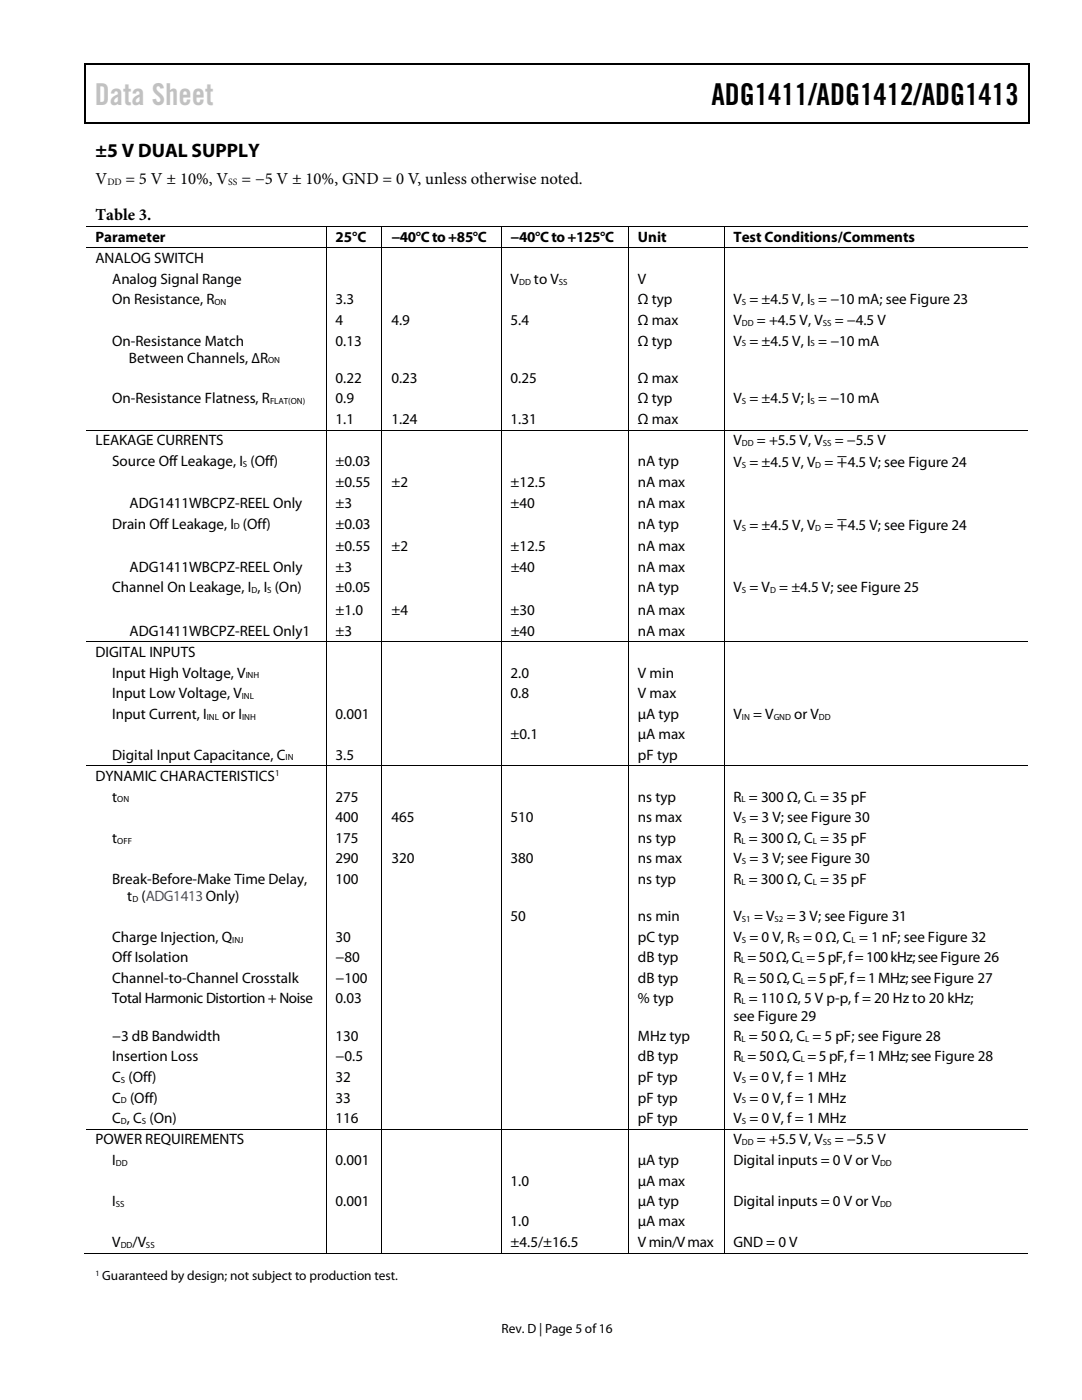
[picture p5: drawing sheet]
<svg xmlns="http://www.w3.org/2000/svg" width="216mm" height="279mm" viewBox="0 0 216 279" stroke-linecap="round" stroke-linejoin="round" font-family="sans-serif">
<defs><g id="words">
<text font-size="6" fill="#c1c1c1" x="18.9" y="20.9">Data Sheet</text>
<text font-size="6" x="141.9" y="20.9">ADG1411/ADG1412/ADG1413</text>
<text font-size="3.9" x="19" y="31.3">±5 V DUAL SUPPLY</text>
<g font-size="3.3">
<text x="19" y="36.8">V</text>
<text x="25.1" y="36.8">= 5 V ± 10%, V</text>
<text x="48.2" y="36.8">= −5 V ± 10%, GND = 0 V, unless otherwise noted.</text>
<text x="19.1" y="43.9">Table 3.</text>
</g>
<g font-size="3">
<text x="19" y="48.3">Parameter</text>
<text x="19" y="52.5">ANALOG SWITCH</text>
<text x="67" y="48.3">25°C</text>
<text x="78.1" y="48.3">−40°C to +85°C</text>
<text x="101.9" y="48.3">−40°C to +125°C</text>
<text x="127.3" y="48.3">Unit</text>
<text x="146.3" y="48.3">Test Conditions/Comments</text>
<text x="22.4" y="56.6">Analog Signal Range</text>
<text x="101.9" y="56.6">V</text>
<text x="106.6" y="56.6">to V</text>
<text x="127.3" y="56.6">V</text>
<text x="22.4" y="60.7">On Resistance, R</text>
<text x="67" y="64.9">4</text>
<text x="67" y="60.7">3.3</text>
<text x="78.1" y="64.9">4.9</text>
<text x="101.9" y="64.9">5.4</text>
<text x="127.3" y="64.9">Ω max</text>
<text x="127.3" y="60.7">Ω typ</text>
<text x="146.3" y="64.9">V</text>
<text x="146.3" y="60.7">V = ±4.5 V, I = −10 mA; see Figure 23</text>
<text x="151" y="64.9">= +4.5 V, V</text>
<text x="166.6" y="64.9">= −4.5 V</text>
<text x="22.4" y="69">On-Resistance Match</text>
<text x="67" y="69">0.13</text>
<text x="127.3" y="69">Ω typ</text>
<text x="146.3" y="69">V = ±4.5 V, I = −10 mA</text>
<text x="25.7" y="72.3">Between Channels, ∆R</text>
<text x="67" y="76.4">0.22</text>
<text x="78.1" y="76.4">0.23</text>
<text x="101.9" y="76.4">0.25</text>
<text x="127.3" y="76.4">Ω max</text>
<text x="22.4" y="80.5">On-Resistance Flatness, R</text>
<text x="67" y="80.5">0.9</text>
<text x="127.3" y="80.5">Ω typ</text>
<text x="146.3" y="80.5">V = ±4.5 V; I = −10 mA</text>
<text x="19" y="88.9">LEAKAGE CURRENTS</text>
<text x="67" y="84.6">1.1</text>
<text x="78.1" y="84.6">1.24</text>
<text x="101.9" y="84.6">1.31</text>
<text x="127.3" y="84.6">Ω max</text>
<text x="146.3" y="88.9">V</text>
<text x="151" y="88.9">= +5.5 V, V</text>
<text x="166.6" y="88.9">= −5.5 V</text>
<text x="22.4" y="93">Source Off Leakage, I (Off)</text>
<text x="67" y="93">±0.03</text>
<text x="127.3" y="93">nA typ</text>
<text x="146.3" y="93.2">V = ±4.5 V, V = ∓4.5 V; see Figure 24</text>
<text x="25.9" y="101.4">ADG1411WBCPZ-REEL Only</text>
<text x="67" y="101.4">±3</text>
<text x="67" y="97.3">±0.55</text>
<text x="78.1" y="97.3">±2</text>
<text x="101.9" y="101.4">±40</text>
<text x="101.9" y="97.3">±12.5</text>
<text x="127.3" y="101.4">nA max</text>
<text x="127.3" y="97.3">nA max</text>
<text x="22.4" y="105.5">Drain Off Leakage, I (Off)</text>
<text x="67" y="105.5">±0.03</text>
<text x="127.3" y="105.5">nA typ</text>
<text x="146.3" y="105.7">V = ±4.5 V, V = ∓4.5 V; see Figure 24</text>
<text x="67" y="110">±0.55</text>
<text x="78.1" y="110">±2</text>
<text x="101.9" y="110">±12.5</text>
<text x="127.3" y="110">nA max</text>
<text x="22.4" y="118.2">Channel On Leakage, I , I (On)</text>
<text x="25.9" y="114.1">ADG1411WBCPZ-REEL Only</text>
<text x="67" y="118.2">±0.05</text>
<text x="67" y="114.1">±3</text>
<text x="101.9" y="114.1">±40</text>
<text x="127.3" y="118.2">nA typ</text>
<text x="127.3" y="114.1">nA max</text>
<text x="146.3" y="118.2">V = V = ±4.5 V; see Figure 25</text>
<text x="67" y="122.8">±1.0</text>
<text x="78.1" y="122.8">±4</text>
<text x="101.9" y="122.8">±30</text>
<text x="127.3" y="122.8">nA max</text>
<text x="19" y="131.1">DIGITAL INPUTS</text>
<text x="25.9" y="126.9">ADG1411WBCPZ-REEL Only1</text>
<text x="67" y="126.9">±3</text>
<text x="101.9" y="126.9">±40</text>
<text x="127.3" y="126.9">nA max</text>
<text x="22.4" y="135.2">Input High Voltage, V</text>
<text x="101.9" y="135.2">2.0</text>
<text x="127.3" y="135.2">V min</text>
<text x="22.4" y="139.3">Input Low Voltage, V</text>
<text x="22.4" y="143.4">Input Current, I</text>
<text x="44.3" y="143.4">or I</text>
<text x="67" y="143.4">0.001</text>
<text x="101.9" y="139.3">0.8</text>
<text x="127.3" y="139.3">V max</text>
<text x="127.3" y="143.4">µA typ</text>
<text x="146.3" y="143.4">V</text>
<text x="150.3" y="143.4">= V</text>
<text x="158.5" y="143.4">or V</text>
<text x="101.9" y="147.5">±0.1</text>
<text x="127.3" y="147.5">µA max</text>
<text x="19" y="155.9">DYNAMIC CHARACTERISTICS</text>
<text x="22.4" y="151.6">Digital Input Capacitance, C</text>
<text x="67" y="151.6">3.5</text>
<text x="127.3" y="151.6">pF typ</text>
<text x="22.4" y="160">t</text>
<text x="67" y="160">275</text>
<text x="127.3" y="160">ns typ</text>
<text x="146.3" y="160">R = 300 Ω, C = 35 pF</text>
<text x="67" y="164.1">400</text>
<text x="78.1" y="164.1">465</text>
<text x="101.9" y="164.1">510</text>
<text x="127.3" y="164.1">ns max</text>
<text x="146.3" y="164.1">V = 3 V; see Figure 30</text>
<text x="22.4" y="168.2">t</text>
<text x="67" y="168.2">175</text>
<text x="67" y="172.3">290</text>
<text x="78.1" y="172.3">320</text>
<text x="101.9" y="172.3">380</text>
<text x="127.3" y="172.3">ns max</text>
<text x="127.3" y="168.2">ns typ</text>
<text x="146.3" y="172.3">V = 3 V; see Figure 30</text>
<text x="146.3" y="168.2">R = 300 Ω, C = 35 pF</text>
<text x="22.4" y="176.4">Break-Before-Make Time Delay,</text>
<text x="25.4" y="179.8">t (ADG1413 Only)</text>
<text x="67" y="176.4">100</text>
<text x="127.3" y="176.4">ns typ</text>
<text x="146.3" y="176.4">R = 300 Ω, C = 35 pF</text>
<text x="101.9" y="183.9">50</text>
<text x="127.3" y="183.9">ns min</text>
<text x="146.3" y="183.9">V</text>
<text x="150.5" y="183.9">= V</text>
<text x="157" y="183.9">= 3 V; see Figure 31</text>
<text x="22.4" y="188">Charge Injection, Q</text>
<text x="67" y="188">30</text>
<text x="127.3" y="188">pC typ</text>
<text x="146.3" y="188">V = 0 V, R = 0 Ω, C = 1 nF; see Figure 32</text>
<text x="22.4" y="192.1">Off Isolation</text>
<text x="22.4" y="196.2">Channel-to-Channel Crosstalk</text>
<text x="67" y="192.1">−80</text>
<text x="67" y="196.2">−100</text>
<text x="127.3" y="192.1">dB typ</text>
<text x="127.3" y="196.2">dB typ</text>
<text x="146.3" y="192.1">R = 50Ω, C = 5 pF, f = 100 kHz; seeFigure 26</text>
<text x="146.4" y="196.2">R = 50Ω, C = 5 pF, f = 1 MHz; seeFigure 27</text>
<text x="22.4" y="200.2">Total Harmonic Distortion + Noise</text>
<text x="67" y="200.2">0.03</text>
<text x="127.3" y="200.2">% typ</text>
<text x="146.3" y="200.2">R = 110 Ω, 5 V p-p, f = 20 Hz to 20 kHz;</text>
<text x="146.3" y="203.7">see Figure 29</text>
<text x="22.4" y="207.7">−3 dB Bandwidth</text>
<text x="67" y="207.7">130</text>
<text x="127.3" y="207.7">MHz typ</text>
<text x="146.3" y="207.7">R = 50 Ω, C = 5 pF; see Figure 28</text>
<text x="22.4" y="211.8">Insertion Loss</text>
<text x="22.4" y="215.9">C (Off)</text>
<text x="67" y="215.9">32</text>
<text x="67" y="211.8">−0.5</text>
<text x="127.3" y="215.9">pF typ</text>
<text x="127.3" y="211.8">dB typ</text>
<text x="146.3" y="215.9">V = 0 V, f = 1 MHz</text>
<text x="146.3" y="211.8">R = 50 Ω, C = 5 pF, f = 1 MHz; see Figure 28</text>
<text x="22.4" y="220">C (Off)</text>
<text x="67" y="220">33</text>
<text x="127.3" y="220">pF typ</text>
<text x="146.3" y="220">V = 0 V, f = 1 MHz</text>
<text x="22.4" y="224.1">C , C (On)</text>
<text x="67" y="224.1">116</text>
<text x="127.3" y="224.1">pF typ</text>
<text x="146.3" y="224.1">V = 0 V, f = 1 MHz</text>
<text x="19" y="228.4">POWER REQUIREMENTS</text>
<text x="22.4" y="232.5">I</text>
<text x="67" y="232.5">0.001</text>
<text x="127.3" y="232.5">µA typ</text>
<text x="146.3" y="232.5">Digital inputs = 0 V or V</text>
<text x="146.3" y="228.4">V</text>
<text x="151" y="228.4">= +5.5 V, V</text>
<text x="166.6" y="228.4">= −5.5 V</text>
<text x="101.9" y="236.6">1.0</text>
<text x="127.3" y="236.6">µA max</text>
<text x="22.4" y="240.7">I</text>
<text x="67" y="240.7">0.001</text>
<text x="101.9" y="244.8">1.0</text>
<text x="127.3" y="244.8">µA max</text>
<text x="127.3" y="240.7">µA typ</text>
<text x="146.3" y="240.7">Digital inputs = 0 V or V</text>
<text x="22.4" y="248.9">V</text>
<text x="26.5" y="248.9">/V</text>
<text x="101.9" y="248.9">±4.5/±16.5</text>
<text x="127.3" y="248.9">V min/V max</text>
<text x="146.3" y="248.9">GND = 0 V</text>
</g>
<g font-size="2.7">
<text x="20.4" y="255.5">Guaranteed by design; not subject to production test.</text>
<text x="100.1" y="266">Rev. D | Page 5 of16</text>
</g>
<g font-size="1.9">
<text x="21.4" y="37">DD</text>
<text x="45.6" y="37">SS</text>
</g>
<g font-size="1.8">
<text x="103.6" y="56.8">DD</text>
<text x="111.5" y="56.8">SS</text>
<text x="42.8" y="60.9">ON</text>
<text x="148" y="60.9">S</text>
<text x="148" y="65">DD</text>
<text x="161.8" y="60.9">S</text>
<text x="164.2" y="65">SS</text>
<text x="148" y="69.1">S</text>
<text x="161.8" y="69.1">S</text>
<text x="53.5" y="72.5">ON</text>
<text x="53.9" y="80.7">FLAT(ON)</text>
<text x="148" y="80.7">S</text>
<text x="161.8" y="80.7">S</text>
<text x="148" y="89.1">DD</text>
<text x="164.2" y="89.1">SS</text>
<text x="48.5" y="93.2">S</text>
<text x="148" y="93.4">S</text>
<text x="162.7" y="93.4">D</text>
<text x="46.7" y="105.7">D</text>
<text x="148" y="105.9">S</text>
<text x="162.7" y="105.9">D</text>
<text x="50.2" y="118.4">D</text>
<text x="53.3" y="118.4">S</text>
<text x="148" y="118.4">S</text>
<text x="153.7" y="118.4">D</text>
<text x="49" y="135.4">INH</text>
<text x="41.3" y="143.6">INL</text>
<text x="48.3" y="139.5">INL</text>
<text x="48.3" y="143.6">INH</text>
<text x="148" y="143.6">IN</text>
<text x="154.4" y="143.6">GND</text>
<text x="163.4" y="143.6">DD</text>
<text x="54.9" y="154.8">1</text>
<text x="57" y="151.8">IN</text>
<text x="23.4" y="160.1">ON</text>
<text x="148" y="160.1">L</text>
<text x="162.2" y="160.1">L</text>
<text x="148" y="164.3">S</text>
<text x="23.4" y="168.4">OFF</text>
<text x="148" y="168.4">L</text>
<text x="148" y="172.4">S</text>
<text x="162.2" y="168.4">L</text>
<text x="26.4" y="180">D</text>
<text x="148" y="176.5">L</text>
<text x="162.2" y="176.5">L</text>
<text x="148" y="184">S1</text>
<text x="154.6" y="184">S2</text>
<text x="46.4" y="188.1">INJ</text>
<text x="148" y="188.1">S</text>
<text x="158.7" y="188.1">S</text>
<text x="169.9" y="188.1">L</text>
<text x="147.9" y="192.2">L</text>
<text x="147.9" y="196.3">L</text>
<text x="159.6" y="192.2">L</text>
<text x="159.8" y="196.3">L</text>
<text x="148" y="200.4">L</text>
<text x="148" y="207.9">L</text>
<text x="160.7" y="207.9">L</text>
<text x="147.9" y="212">L</text>
<text x="159.8" y="212">L</text>
<text x="24.1" y="216.1">S</text>
<text x="24.1" y="220.2">D</text>
<text x="148" y="216.1">S</text>
<text x="148" y="220.2">S</text>
<text x="24.1" y="224.3">D</text>
<text x="28.3" y="224.3">S</text>
<text x="148" y="224.3">S</text>
<text x="23.1" y="232.7">DD</text>
<text x="148" y="228.6">DD</text>
<text x="164.2" y="228.6">SS</text>
<text x="175.6" y="232.7">DD</text>
<text x="23.1" y="240.9">SS</text>
<text x="175.6" y="240.9">DD</text>
<text x="24.1" y="249">DD</text>
<text x="29.1" y="249">SS</text>
</g>
<text font-size="1.6" x="19" y="254.6">1</text>
</g></defs>
<g fill="#000">
<path d="M16.9 12.7h.2v1h-.2zM16.9 12.7h.2v.3h-.2zM82.5 12.7h.3v.3h-.3zM205.1 12.7h.3v1h-.3zM205.1 12.7h.3v.3h-.3zM16.9 24.4h.2v.2h-.2zM82.3 24.4h.2v.2h-.2zM205.1 24.4h.3v.2h-.3zM65 45.1h.2v.2h-.2zM65 49.4h.2v.2h-.2zM76.1 45.1h.2v.2h-.2zM76.1 49.4h.2v.2h-.2z"/>
<path d="M99.9 45.1h.2v.2h-.2zM99.9 49.4h.2v.2h-.2zM125.3 45.1h.2v.2h-.2zM125.3 49.4h.2v.2h-.2zM144.4 45.1h.2v.2h-.2zM144.4 49.4h.2v.2h-.2zM65 85.8h.2v.1h-.2zM76.1 85.8h.2v.1h-.2zM99.9 85.8h.2v.1h-.2zM125.3 85.8h.2v.1h-.2zM144.4 85.8h.2v.1h-.2zM65 128h.2v.1h-.2z"/>
<path d="M76.1 128h.2v.1h-.2zM99.9 128h.2v.1h-.2zM125.3 128h.2v.1h-.2zM144.4 128h.2v.1h-.2zM65 152.7h.2v.2h-.2zM76.1 152.7h.2v.2h-.2zM99.9 152.7h.2v.2h-.2zM125.3 152.7h.2v.2h-.2zM144.4 152.7h.2v.2h-.2zM65 225.3h.2v.1h-.2zM76.1 225.3h.2v.1h-.2zM99.9 225.3h.2v.1h-.2z"/>
<path d="M125.3 225.3h.2v.1h-.2zM144.4 225.3h.2v.1h-.2zM65 250h.2v.2h-.2zM76.1 250h.2v.2h-.2zM99.9 250h.2v.2h-.2zM125.3 250h.2v.2h-.2zM144.4 250h.2v.2h-.2z"/>
</g>
<path d="M17 13.7v10.7M17.1 12.8h65.4M82.8 12.8h122.3M205.2 13.7v10.7M17.1 24.5h188" fill="none" stroke="#000" stroke-width=".25"/>
<g fill="none" stroke="#000" stroke-width=".2">
<path d="M17.1 45.2h47.9M17.1 49.5h47.9M65.1 45.3v4.1M65.1 49.6v36.2M65.2 45.2h10.9M65.2 49.5h10.9M76.2 45.3v4.1M76.2 49.6v36.2M76.3 45.2h23.6M76.3 49.5h23.6M100 45.3v4.1M100 49.6v36.2"/>
<path d="M100.1 45.2h25.2M100.1 49.5h25.2M125.4 45.3v4.1M125.4 49.6v36.2M125.5 45.2h18.9M125.5 49.5h18.9M144.5 45.3v4.1M144.5 49.6v36.2M144.6 45.2h60.5M144.6 49.5h60.5M17.1 85.9h47.9M65.1 85.9v42.1"/>
<path d="M65.2 85.9h10.9M76.2 85.9v42.1M76.3 85.9h23.6M100 85.9v42.1M100.1 85.9h25.2M125.4 85.9v42.1M125.5 85.9h18.9M144.5 85.9v42.1M144.6 85.9h60.5M17.1 128.1h47.9M65.1 128.1v24.6M65.2 128.1h10.9"/>
<path d="M76.2 128.1v24.6M76.3 128.1h23.6M100 128.1v24.6M100.1 128.1h25.2M125.4 128.1v24.6M125.5 128.1h18.9M144.5 128.1v24.6M144.6 128.1h60.5M17.1 152.8h47.9M65.1 152.9v72.4M65.2 152.8h10.9M76.2 152.9v72.4"/>
<path d="M76.3 152.8h23.6M100 152.9v72.4M100.1 152.8h25.2M125.4 152.9v72.4M125.5 152.8h18.9M144.5 152.9v72.4M144.6 152.8h60.5M17.1 225.3h47.9M65.1 225.4v24.6M65.2 225.3h10.9M76.2 225.4v24.6M76.3 225.3h23.6"/>
<path d="M100 225.4v24.6M100.1 225.3h25.2M125.4 225.4v24.6M125.5 225.3h18.9M144.5 225.4v24.6M144.6 225.3h60.5M16.9 250.1h48.1M65.2 250.1h10.9M76.3 250.1h23.6M100.1 250.1h25.2M125.5 250.1h18.9M144.6 250.1h60.5"/>
</g>
<use href="#words"/>
</svg>
